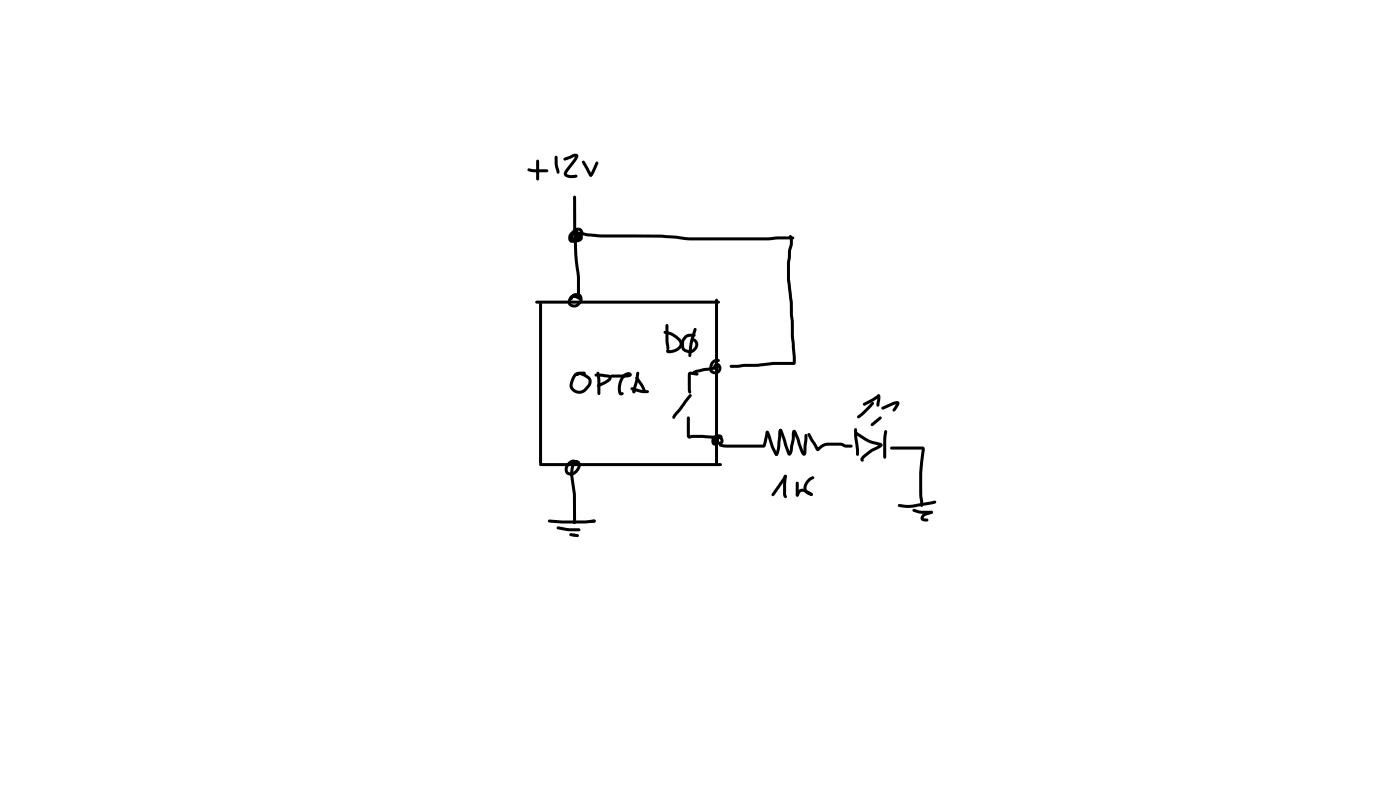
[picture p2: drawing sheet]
<svg xmlns="http://www.w3.org/2000/svg" width="337mm" height="190mm" viewBox="0 0 337 190" stroke-linecap="round" stroke-linejoin="round" font-family="sans-serif">
<g fill="#000">
<path d="M128.8 72.3l43.9-.1 .4 .4-.4 .3h-43.7l-.2-.1z" fill-rule="evenodd"/>
<path d="M129.7 72.8l.2-.1 .4 .3v38.2l-.4 .3-.3-.3z" fill-rule="evenodd"/>
<path d="M172 71.9l.2-.2 .4 .4v39l-.4 .4-.3-.4z" fill-rule="evenodd"/>
<path d="M129.7 111.4l43.5-.2 .4 .4-.4 .4h-43.3l-.2-.1z" fill-rule="evenodd"/>
<path d="M137.2 128.1l1.1 .2v.5h-1.2z" fill-rule="evenodd"/>
<path d="M137.8 128.3h1.1l.3 .4-.4 .3-.8-.1-.4-.3z" fill-rule="evenodd"/>
<circle cx="137.2" cy="128.4" r=".36"/>
</g>
<g fill="#000">
<path d="M129 38.4h.5l.1 .3v4.3l-.4 .4-.3-.4zM133.4 37.5l.3-.1 .3 .4 .1 1.7 .4 1.9-.3 .3-.4-.3-.4-1.4zM135.5 38l1.3-.5a1.77 1.77 0 0 1 2.2-.3 1.85 1.85 0 0 1-.8 1.8l-1.7 2.3-.3 .4 .2 .1a2.72 2.72 0 0 0 2 .2l.3 .1 .1 .4a2.94 2.94 0 0 1-3.1-.3l-.2-.5 .3-.6 2.5-3.6 .1 .2-2.6 .9-.3-.1zM140 38.7l.2-.1 .3 .1 1.9 3.4-.1 .3h-.5l-.3-.4-1.6-2.9zM126.9 40.5l4.6 .2 .3 .3-.3 .4h-1.6a6.1 6.1 0 0 1-3-.4zM137.1 55.9l.2-.2a1.05 1.05 0 0 1 1.7-.2l.2 .7-.1 .3h-.5l-.2-.7a1.39 1.39 0 0 0-1.1 1.4v.1a.28 .28 0 0 0 .1 .3 .28 .28 0 0 0 .4 0l.9-.5 .8-1.1a.64 .64 0 0 0-.5-.6 .64 .64 0 0 0-.7 .3 1.05 1.05 0 0 0-.2 1.6l.7 .2 .6-.3-.1-.2-.7-.2 .2-.2 .2 .3a.46 .46 0 0 1-.6 .2 .46 .46 0 0 1-.3-.5 .61 .61 0 0 1 .9-.5l.5 .1a1.06 1.06 0 0 1 .5 1.4 1.06 1.06 0 0 1-1.3 .6 1.55 1.55 0 0 1-1.5-.9 1.55 1.55 0 0 1 .4-1.8 1.35 1.35 0 0 1 1.8-.8 1.35 1.35 0 0 1 .7 1.8 2.51 2.51 0 0 1-3.2 1.6 1.72 1.72 0 0 1 .2-2.2zM137.9 47.1l.2-.1 .4 .3v7.7l.3 6.2a65.9 65.9 0 0 1 .6 10.1l.2 .3-.4 .3-.5-.5a60.1 60.1 0 0 0-.6-10.2l-.3-6.1zM139 55.7l.4-.1 2.6 .5a69 69 0 0 0 10.1 .2l7 .1 3.9 .3a31.7 31.7 0 0 0 7.9 .3h13.7l2.4-.2h3.6l.4 .4-.4 .3h-3.6l-2.4 .2-13.7 .1a35.6 35.6 0 0 1-8.8-.5l-3-.2-7-.1a68.4 68.4 0 0 1-11.1-.3l-1.8-.4-.3-.3zM143.3 38.9h.5l.1 .3-1.3 2.7a.46 .46 0 0 1-.5 .5 .46 .46 0 0 1-.4-.6l.3-.1-.1 .1zM137 71.2l.6-.4h.6l1.3 .5 .1 .3-.4 .3-.7-.2a.86 .86 0 0 0-1.2 .1 .86 .86 0 0 0 .1 1.2 .86 .86 0 0 0 1.2 0l.7-1a.79 .79 0 0 0-.6-.9 .79 .79 0 0 0-.9 .5l-.5 .5a.62 .62 0 0 1-.3-.5 .62 .62 0 0 1 .3-.6 1.51 1.51 0 0 1 2.2-.4 1.51 1.51 0 0 1 .2 2.2 1.9 1.9 0 0 1-1.6 1.1 1.51 1.51 0 0 1-1.6-.9 1.51 1.51 0 0 1 .5-1.8zM159.6 79.6l.3-.1 .9 .1a4.2 4.2 0 0 1 3.3 3 2.52 2.52 0 0 1-2.5 2.2 .96 .96 0 0 1-1.5-.5l.5-.5 .2 .1v.5l-.1-.3a2.39 2.39 0 0 0 2.7-1.4v-.1a2.43 2.43 0 0 0-1.6-1.7l-2-.7-.3-.4zM160.1 77.9l.2-.1 .4 .4v3.7l.2 1.8-.3 .3a.85 .85 0 0 1-.5-1l-.1-1.1z"/>
<path d="M166.9 78.8l.5 .1 .1 .3-.9 2.9-.4 3.4-.4 .3-.3-.4 .3-2.9zM138.1 89.8l.5-.4 .7-.1h1.2l.3 .3-.3 .4-1.5 .1a3.2 3.2 0 0 0-1.3 2.9 1.71 1.71 0 0 0 2.7 .4l.8-.9a1.13 1.13 0 0 0 .1-1.4l-1.7-.9-.4-.1-.4 .3a.52 .52 0 0 1-.2-.7 .52 .52 0 0 1 .5-.3 3.3 3.3 0 0 1 3.1 2.1l-.2 1.2-1.1 1.3a2.31 2.31 0 0 1-3.1 .1 2.31 2.31 0 0 1-.5-3.1zM143 89.9l1.4-.1 1.8 .2a.86 .86 0 0 1 .8 .6 .86 .86 0 0 1-.5 1l-2.5 1.4-.4-.1-.1-.2a1.56 1.56 0 0 1 1.3-.9l1.1-.6 .4-.5-3-.2-.4-.4zM143.5 89.4h.5a14.3 14.3 0 0 1 .2 5.4l-.2 .1-.4-.4zM146.8 90.1l4.4-.3v.3a1.95 1.95 0 0 0-1.7 1.8 3.9 3.9 0 0 0-.1 2.4h.4a.59 .59 0 0 1-.4 .7 .59 .59 0 0 1-.7-.5 4.2 4.2 0 0 1 1.9-5 .68 .68 0 0 1 1 0 .68 .68 0 0 1-.1 1l-1 .2h-3.5l-.2-.1zM151.7 93.1l.3-.1 2.6 .7h1.1l.3 .4-.3 .3-1.9-.1-2-.6-.2-.3zM152.3 93h.5l.1 .3-.2 .9-.3 .3-.4-.4zM152.8 90.6l.3-.2 .3 .2 1.1 1.7 .7 1.3-.1 .4-.3 .1-.3-.2-.6-1.2-1.1-1.7zM153.1 89.4h.5l.1 .3-1 4.4-.3 .4a.53 .53 0 0 1-.3-.8zM165.7 94.8h.5v.4l-4 5.3-.2 .1a.64 .64 0 0 1 0-1.1zM164.6 80.6l.5-.3 .8-.1h1l.3 .3-.3 .4h-1a1.79 1.79 0 0 0-1.1 2.9 1.31 1.31 0 0 0 1.9 .1 1.31 1.31 0 0 0 0-1.9l-.5-.2a.53 .53 0 0 1 .4-.6 .53 .53 0 0 1 .6 .3 2.04 2.04 0 0 1-.9 3.3 2.04 2.04 0 0 1-2.6-2.3l.2-1zM165.6 89.4l.5-.1 1.5 .2 .3 .4-.3 .3-1.7-.2 .2-.1 .1 4.3-.4 .4-.3-.3a12.6 12.6 0 0 1-.2-4.3z"/>
<path d="M171.2 86.7l.8-.4h1v.6l-1 .1a1.49 1.49 0 0 0-.5 2.1l.5 .1 .4-.2a.56 .56 0 0 0 .4-.6 .56 .56 0 0 0-.5-.4l-.3 .4a.47 .47 0 0 1-.6-.3 .47 .47 0 0 1 .3-.6 1.12 1.12 0 0 1 1.5 .1 1.12 1.12 0 0 1 .1 1.5 1.52 1.52 0 0 1-2.1 .6 1.52 1.52 0 0 1-.6-2.1zM166.6 89.2l2.7-.8 2.6-.3 .6-.5 .3 .4-.7 .8-2.7 .3-2.3 .7-.5-.1zM189.8 56.5h.5l.3 .7-.1 1.9a6 6 0 0 0-.4 3.1 31.8 31.8 0 0 0 .5 10.2l.2 8.4 .5 6a.64 .64 0 0 1-.6 .9h-4.7l-3.7 .4h-3.5l-1.5 .3h-1.5l-.4-.4 .4-.4 3-.2h3.2l3.9-.5h4.9l-.2 .2-.5-6.2-.2-8.2-.2-1.4a31.6 31.6 0 0 1-.3-9.5 6.1 6.1 0 0 1 .5-3.1zM206.1 99.9l1.3-1.1 2.1-2.1 .5-.1v.5a15.1 15.1 0 0 1-3.6 3.4l-.4-.3zM207.5 96.9l3.5-2.1 .5 .1v.4l-1.6 1.1-2.1 1.1-.3-.1zM211 94.9a.54 .54 0 0 1 .6 .1 .54 .54 0 0 1 0 .6l-.1 1.2a.79 .79 0 0 1-.5 .9l-.3-.3zM211.9 97.9l3.2-1.5a.7 .7 0 0 1 .9 .1 .7 .7 0 0 1 0 .9l-.8 1.3-.3 .2-.4-.4 1-1.7 .2 .3-3.4 1.3-.3-.1zM136.6 111a1.38 1.38 0 0 1 2.1-.2l.3 .6-.2 .2-.2 .1-.3-.1-.4-.5a1.5 1.5 0 0 0-1.1 2.3 1.61 1.61 0 0 0 1.8-2.1l-.3 .1-.2 .5-.3 1.8a46.5 46.5 0 0 1 .7 11.7l-.4 .4-.3-.1v-.4a46.9 46.9 0 0 0-.7-11.6l.1-1.5a1.43 1.43 0 0 1 1.8-1.6 1.85 1.85 0 0 1-.3 3 1.6 1.6 0 0 1-2.1 .6 1.6 1.6 0 0 1-.8-2zM165.2 100.1l.3-.1 .3 .4v4.3l-.1-.1 .6-.1h2.4l4.4 .2v.4h-.5l-.2 .6 .2 .3 .5 .1v-.5l-.6-.3-.7 .2-.1 .6 .3 .2 .2-.6h-.8a.71 .71 0 0 1 .4-.8 .71 .71 0 0 1 .9 .2 1.13 1.13 0 0 1 .1 1.4 1.13 1.13 0 0 1-1.3 .5 1.44 1.44 0 0 1 0-2.2 1.44 1.44 0 0 1 2.2 .3 1.1 1.1 0 0 1-.6 1.7 1.1 1.1 0 0 1-1.4-1.1 1.11 1.11 0 0 1 .6-1.3 1.11 1.11 0 0 1 1.4 .5l-.2 .3-.4 .2-6.7-.2a.77 .77 0 0 1-.8 .2 .77 .77 0 0 1-.5-.8zM172.9 106.7l10.7 .1-.2 .1 .6-2.6a.61 .61 0 0 1 .7-.7v.7l-.5 2.5-.5 .7h-8.1a5.4 5.4 0 0 1-2.7-.3zM184.2 103.6a.83 .83 0 0 1 1 .9l.8 2.7 1 2a.54 .54 0 0 1-.6 .2 .54 .54 0 0 1-.4-.6l-.7-1.4-1.1-3.3 .2 .1-.3-.4zM188.5 114.2l.3-.1 .3 .3-.3 .8-2.7 3.9-.3 .1-.3-.1v-.5z"/>
<path d="M187.3 103.1l.3-.1 .4 .4-.2 .3-.3 4.1a1.96 1.96 0 0 1-.8 1.7l-.3-.1-.1-.2 .3-.4-.2 .1 .4-1.3 .3-3.9zM187.4 103.1h.4l.3 .3 1.9 5.5-.4-.1 .2-.5 .5-2.8 .1-1.4a.58 .58 0 0 1 .3-.8 .58 .58 0 0 1 .7 .4l2 5.1-.3 .1 .3-4.3 .3-.4 .3 .1 .1 1.1-.2 3.2a.67 .67 0 0 1-.6 .9 .67 .67 0 0 1-.7-.7l-1.9-4.9 .4-.1-.1 1.8-.5 3a.65 .65 0 0 1-.5 .8 .65 .65 0 0 1-.8-.5l-1.9-5.5zM188.5 114.2l.3-.1 .3 .3-.1 4.5a.5 .5 0 0 1-.2 .8l-.3-.3-.3-.6v-2.5zM191.9 117.8l.6-.3h.8l1.7 .8 .4 .5-.3 .3-1.9-.9a.7 .7 0 0 0-.9 .3l-.4 .7h-.5l-.1-.3zM191.4 115.8l.2-.1 .4 .4v2.8l-.3 .4-.4-.4zM194.2 104.1l.3-.1 .3 .2 2 3.5h-.4a3.6 3.6 0 0 1 3.2-1.4l2.7 .1 1 .4h1.3l.4 .4-.4 .3h-1.2l-1.3-.4h-3a3.7 3.7 0 0 0-2.5 1.3h-.1a1.58 1.58 0 0 1-.8-1.2l-1.6-2.7zM194.1 115.2l.9-.7h.6a.59 .59 0 0 1-.5 .8 1.94 1.94 0 0 0-1 2.5l1 .6h-.2l.4 .1 .1 .5a1.46 1.46 0 0 1-1.8-.6 2.27 2.27 0 0 1 .5-3.2zM205.4 102.9l.3-.1 .3 .4 .1 1.7a11 11 0 0 1 .3 4.5h-.5l-.1-1.4a15.2 15.2 0 0 1-.4-5.1zM205.6 103.9l.5-.1 3.3 2 2.1 .6a.62 .62 0 0 1 .7 .6 .62 .62 0 0 1-.6 .6l-1.9 .9-2.2 1.9v-.2l.2 .4-.1 .2a.59 .59 0 0 1-.8-.3 .59 .59 0 0 1 .3-.8l2.2-1.8 2.2-1.1 .1 .3-3.1-.9-2.8-1.8-.2-.3zM209.4 101.7l2-1.6h.5v.6l-2 1.6h-.5zM212.7 103.4h.5l.1 .3-.3 1.9v4.3l-.3 .3-.3-.1a27.5 27.5 0 0 1 .2-6.5zM214.1 107.4l7.7-.1a.71 .71 0 0 1 .5 1 50.7 50.7 0 0 0-.6 10.9l.2 1.3-.1 1.2h-.5l-.1-1.1a24 24 0 0 1-.2-6.5l.6-6.2 .2 .1h-7.5l-.3-.4z"/>
<path d="M131.8 124.9l8.7 .1 2-.2a.39 .39 0 0 1 .6 .2 .39 .39 0 0 1-.3 .5l-2.3 .3h-5.5l-3-.3-.3-.3zM133.9 126.5l.3-.1 2.7 .5h2.3l.3 .4-.3 .3-3.1-.1-2-.3-.3-.4zM137.8 125.1l.2-.1 .3 .2v.5h-.5l-.2-.3zM141.9 125l1-.2 .3 .4-.2 .3-.8 .1-.2-.1zM215.9 121.2l.3-.1a9.2 9.2 0 0 0 4.6-.2l3.9-.6 .3 .1 .1 .2-.4 .4-3.7 .7a9 9 0 0 1-5.1 0zM219.4 122.3h.4a9.3 9.3 0 0 0 4.1 .4l.3 .4-.1 .2-.5 .1a7.2 7.2 0 0 1-4.2-.6zM221.8 123.5l2.1-.8 .2 .1v.6l-1.7 .5-.4 .6 .9 .1 .3 .3a1.1 1.1 0 0 1-1.6 .2l-.3-.6z"/>
<circle cx="139.2" cy="71.6" r=".36"/>
<circle cx="211.2" cy="95.1" r=".36"/>
<circle cx="187.6" cy="103.4" r=".36"/>
<circle cx="188.8" cy="114.4" r=".36"/>
<circle cx="191.7" cy="118.9" r=".37"/>
<circle cx="138.1" cy="125.5" r=".36"/>
<circle cx="223.9" cy="123.1" r=".36"/>
</g>
</svg>
